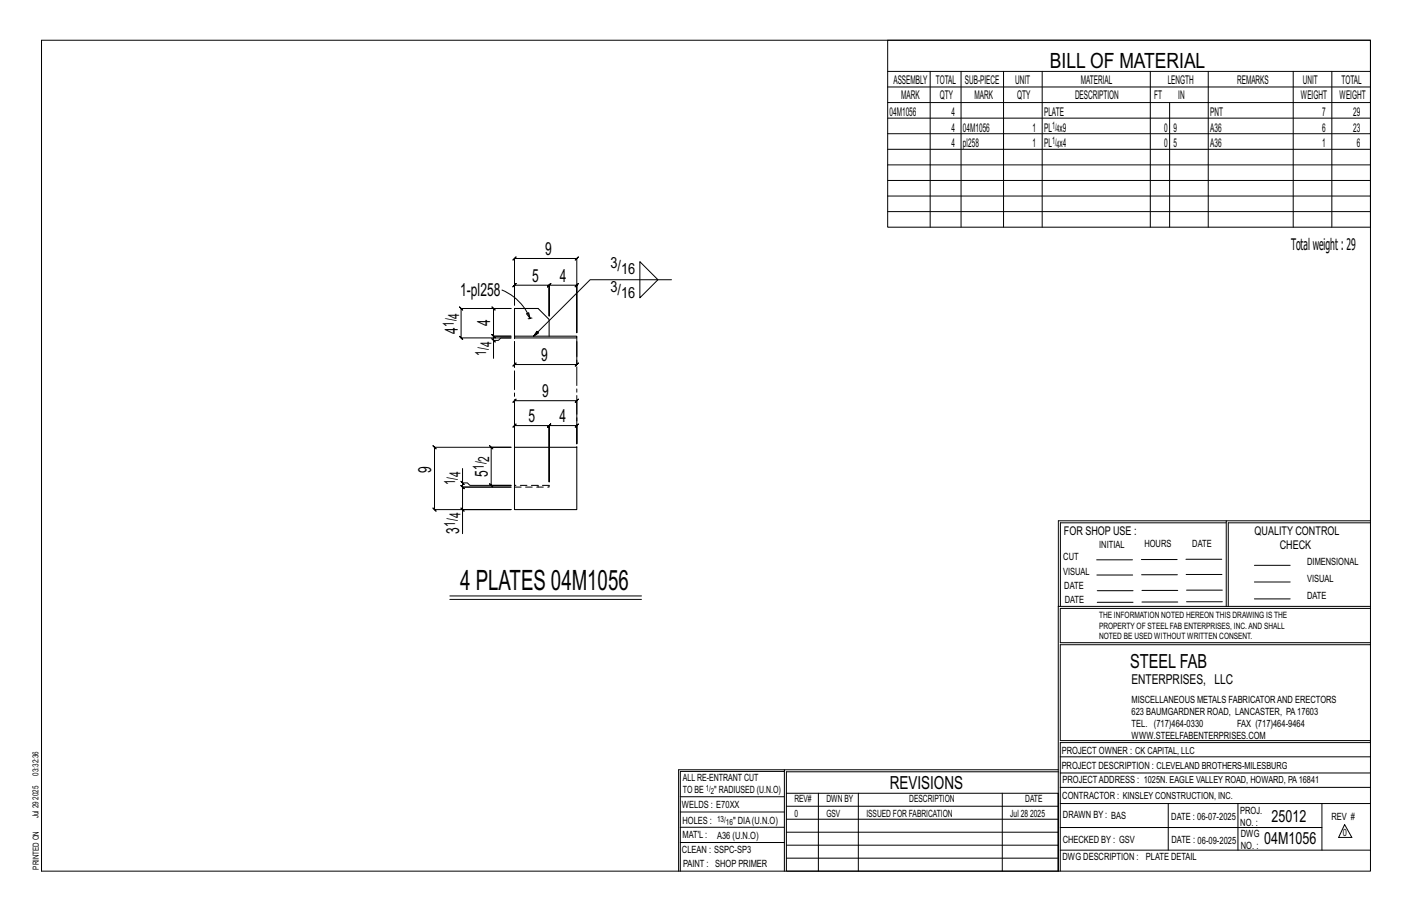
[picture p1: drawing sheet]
<svg xmlns="http://www.w3.org/2000/svg" width="432mm" height="279mm" viewBox="0 0 432 279" stroke-linecap="round" stroke-linejoin="round" font-family="sans-serif">
<defs><g id="words">
<text font-size="8.6" x="140.7" y="180.2">4 PLATES 04M1056</text>
<text font-size="6.4" x="321.1" y="20.7">BILL OF MATERIAL</text>
<text font-size="5.9" x="345.6" y="204.1">STEEL FAB</text>
<g font-size="5.5">
<text x="166.7" y="78">9</text>
<text x="162.8" y="86.2">5</text>
<text x="171.2" y="86.2">4</text>
<text x="140.7" y="90.6">1-pl258</text>
<text x="149.9" y="99.6" transform="rotate(-90 149.9 99.6)">4</text>
<text x="140" y="102.1" transform="rotate(-90 140 102.1)">4</text>
<text x="165.5" y="110.4">9</text>
<text x="165.8" y="121.5">9</text>
<text x="161.6" y="129.1">5</text>
<text x="171.1" y="129.1">4</text>
<text x="131.9" y="144.7" transform="rotate(-90 131.9 144.7)">9</text>
<text x="149.2" y="145.8" transform="rotate(-90 149.2 145.8)">5</text>
<text x="140.5" y="163.1" transform="rotate(-90 140.5 163.1)">3</text>
<text x="272.2" y="241.1">REVISIONS</text>
</g>
<g font-size="5.1">
<text x="388.9" y="251.3">25012</text>
<text x="386.6" y="258.1">04M1056</text>
</g>
<text font-size="4.9" x="394.8" y="76.4">Totalweight : 29</text>
<g font-size="4.7">
<text x="186.7" y="82">3/</text>
<text x="189.9" y="83.7">16</text>
<text x="186.7" y="89.4">3/</text>
<text x="189.9" y="91">16</text>
<text x="138.8" y="100" transform="rotate(-90 138.8 100)">1/</text>
<text x="140.4" y="97.4" transform="rotate(-90 140.4 97.4)">4</text>
<text x="150.3" y="106.2" transform="rotate(-90 150.3 106.2)">4</text>
<text x="148.7" y="108.8" transform="rotate(-90 148.7 108.8)">1/</text>
<text x="148" y="143.7" transform="rotate(-90 148 143.7)">1/</text>
<text x="149.6" y="141.1" transform="rotate(-90 149.6 141.1)">2</text>
<text x="139.2" y="148.3" transform="rotate(-90 139.2 148.3)">1/</text>
<text x="140.9" y="145.7" transform="rotate(-90 140.9 145.7)">4</text>
<text x="139.2" y="161.1" transform="rotate(-90 139.2 161.1)">1/</text>
<text x="140.9" y="158.5" transform="rotate(-90 140.9 158.5)">4</text>
</g>
<text font-size="4.2" x="346" y="209.1">ENTERPRISES, LLC</text>
<g font-size="3.7">
<text x="273.2" y="25.6">ASSEMBLY</text>
<text x="286.2" y="25.6">TOTAL</text>
<text x="295.1" y="25.6">SUB-PIECE</text>
<text x="310.4" y="25.6">UNIT</text>
<text x="330.5" y="25.6">MATERIAL</text>
<text x="357.1" y="25.6">LENGTH</text>
<text x="378.3" y="25.6">REMARKS</text>
<text x="398.4" y="25.6">UNIT</text>
<text x="410.2" y="25.6">TOTAL</text>
<text x="272.1" y="35.5">04M1056</text>
<text x="275.6" y="30.4">MARK</text>
<text x="287.4" y="30.4">QTY</text>
<text x="290.9" y="35.5">4</text>
<text x="298" y="30.4">MARK</text>
<text x="311" y="30.4">QTY</text>
<text x="319.3" y="35.5">PLATE</text>
<text x="328.7" y="30.4">DESCRIPTION</text>
<text x="353" y="30.4">FT</text>
<text x="360.3" y="30.4">IN</text>
<text x="370.1" y="35.5">PNT</text>
<text x="397.8" y="30.4">WEIGHT</text>
<text x="404.3" y="35.5">7</text>
<text x="409.6" y="30.4">WEIGHT</text>
<text x="413.8" y="35.5">29</text>
<text x="290.9" y="40.2">4</text>
<text x="294.5" y="40.2">04M1056</text>
<text x="315.8" y="40.2">1</text>
<text x="319.3" y="40.2">PL x9</text>
<text x="356" y="40.2">0</text>
<text x="358.9" y="40.2">9</text>
<text x="370.1" y="40.2">A36</text>
<text x="404.3" y="40.2">6</text>
<text x="413.8" y="40.2">23</text>
<text x="290.9" y="45">4</text>
<text x="294.5" y="45">pl258</text>
<text x="315.8" y="45">1</text>
<text x="319.3" y="45">PL x4</text>
<text x="356" y="45">0</text>
<text x="358.9" y="45">5</text>
<text x="370.1" y="45">A36</text>
<text x="404.3" y="45">1</text>
<text x="415" y="45">6</text>
<text x="325.3" y="163.4">FOR SHOP USE :</text>
<text x="383.7" y="163.4">QUALITY CONTROL</text>
<text x="391.4" y="167.8">CHECK</text>
</g>
<g font-size="3.1">
<text x="321.7" y="39.4">1/</text>
<text x="323.1" y="40.5">4</text>
<text x="321.7" y="44.1">1/</text>
<text x="323.1" y="45.3">4</text>
<text x="336.2" y="167.4">INITIAL</text>
<text x="350" y="167.1">HOURS</text>
<text x="364.6" y="167.2">DATE</text>
<text x="325.2" y="171.3">CUT</text>
<text x="399.8" y="172.8">DIMENSIONAL</text>
<text x="325.1" y="175.8">VISUAL</text>
<text x="399.8" y="177.9">VISUAL</text>
<text x="325.5" y="180">DATE</text>
<text x="325.7" y="184.4">DATE</text>
<text x="399.8" y="183.1">DATE</text>
<text x="346" y="215">MISCELLANEOUS METALS FABRICATORAND ERECTORS</text>
<text x="346" y="218.6">623 BAUMGARDNER ROAD, LANCASTER, PA17603</text>
<text x="346" y="225.8">WWW.STEELFABENTERPRISES.COM</text>
<text x="346" y="222.2">TEL. (717)464-0330</text>
<text x="378.3" y="222.2">FAX (717)464-9464</text>
<text x="324.7" y="230.5">PROJECT OWNER : CK CAPITAL, LLC</text>
<text x="208.8" y="238.8">ALL RE-ENTRANT CUT</text>
<text x="324.7" y="235.1">PROJECT DESCRIPTION : CLEVELAND BROTHERS-MILESBURG</text>
<text x="324.9" y="239.5">PROJECTADDRESS : 1025N. EAGLE VALLEY ROAD, HOWARD, PA16841</text>
<text x="208.8" y="242.5">TO BE</text>
<text x="218.4" y="242.5">&quot; RADIUSED (U.N.O)</text>
<text x="242.9" y="245.3">REV#</text>
<text x="252.7" y="245.3">DWN BY</text>
<text x="278.1" y="245.3">DESCRIPTION</text>
<text x="313.5" y="245.3">DATE</text>
<text x="324.9" y="244.2">CONTRACTOR : KINSLEY CONSTRUCTION, INC.</text>
<text x="208.5" y="247">WELDS : E70XX</text>
<text x="208.7" y="251.7">HOLES :</text>
<text x="224.2" y="251.8">&quot; DIA(U.N.O)</text>
<text x="242.9" y="249.9">0</text>
<text x="252.7" y="249.9">GSV</text>
<text x="264.9" y="249.9">ISSUED FOR FABRICATION</text>
<text x="309" y="249.9">Jul 28</text>
<text x="315" y="249.9">2025</text>
<text x="325.1" y="250">DRAWN BY : BAS</text>
<text x="358.2" y="250.5">DATE : 06-07-2025</text>
<text x="379.3" y="248.9">PROJ.</text>
<text x="407.2" y="250.5">REV #</text>
<text x="208.7" y="256.3">MAT'L :</text>
<text x="219.3" y="256.4">A36 (U.N.O)</text>
<text x="325" y="257.6">CHECKED BY : GSV</text>
<text x="358.3" y="257.7">DATE : 06-09-2025</text>
<text x="379.3" y="252.5">NO. :</text>
<text x="379.5" y="255.9">DWG</text>
<text x="410.6" y="255.5">0</text>
<text x="208.6" y="260.7">CLEAN : SSPC-SP3</text>
<text x="324.9" y="262.9">DWG DESCRIPTION :</text>
<text x="350.4" y="263">PLATE DETAIL</text>
<text x="379.5" y="259.5">NO. :</text>
<text x="208.9" y="265">PAINT : SHOP PRIMER</text>
</g>
<g font-size="2.7">
<text x="336.1" y="189">THE INFORMATION NOTED HEREON THIS DRAWING IS THE</text>
<text x="336.1" y="195.4">NOTED BE USED WITHOUT WRITTEN CONSENT.</text>
<text x="336.1" y="192.2">PROPERTY OF STEEL FAB ENTERPRISES, INC.AND SHALL</text>
</g>
<g font-size="2.6">
<text x="215.9" y="241.8">1/</text>
<text x="217.4" y="242.7">2</text>
<text x="219.3" y="251.1">13/</text>
<text x="222" y="252.1">16</text>
</g>
<g font-size="2.5">
<text x="11.7" y="237.1" transform="rotate(-90 11.7 237.1)">03:32:36</text>
<text x="11.8" y="244.4" transform="rotate(-90 11.8 244.4)">2025</text>
<text x="11.8" y="250.1" transform="rotate(-90 11.8 250.1)">Jul 29</text>
<text x="11.9" y="265.8" transform="rotate(-90 11.9 265.8)">PRINTED ON</text>
</g>
</g></defs>
<g fill="none" stroke="#000" stroke-width=".31">
<path d="M12.7 12.3h406.4v254h-406.4zM271.5 12.3h147.6v57.2h-147.6zM271.5 21.8h147.6M271.5 26.6h147.6M271.5 31.4h147.6M271.5 36.1h147.6M284.5 21.8v47.7M293.9 21.8v47.7M306.9 21.8v47.7M318.7 21.8v47.7M351.8 21.8v47.7M357.7 31.4v38.1"/>
<path d="M369.5 21.8v47.7M395.5 21.8v47.7M407.3 21.8v47.7M271.5 40.9h147.6M271.5 45.6h147.6M271.5 50.4h147.6M271.5 55.2h147.6M271.5 59.9h147.6M157.8 78.5l-.5 .5h19.1l-.5 .5 1-1-.5 .5v22.7v-14.5l.5-.5-1 1 .5-.5h-8.5l.5-.5-1 1 .5-.5v9.4v-9.4l.5-.5-1 1 .5-.5h-10.6l.5-.5-1 1 .5-.5v6v-14.2l-.5 .5zM195.7 80l5.5 5.5-5.5 5.5zM271.5 64.7h147.6M153.5 88.7a15.9 15.9 0 0 1 8.6 8.6"/>
<path d="M161 95.9l.7-.3 .4 1.7zM162.1 97.3l-.6 .1M162.7 97.3h-.6M205.4 85.5h-24.9l-17.3 17.3 1-1.5 .5 .5-1.5 1M150.4 103.5l1 1zM150.9 104v-1.2l.5 .5-1-1 .5 .5h5.4h-5.4l.5 .5-1-1 .5 .5v-8.5l.5 .5-1-1 .5 .5h5.4h-15.3l-.5-.5 1 1-.5-.5v9l-.5-.5 1 1-.5-.5h15.3h-3.1l-.8 .7h-1.5v5.6M157.3 104.4v7l-.5 .5 1-1-.5 .5h19.1l-.5 .5 1-1-.5 .5v-7M157.8 122l-.5 .5h19.1l-.5 .5 1-1-.5 .5v13.2v-5.6l.5-.5-1 1 .5-.5h-8.5l.5-.5-1 1 .5-.5v17.2v-17.2l.5-.5-1 1 .5-.5h-10.6l.5-.5-1 1 .5-.5v5.6v-13.2l-.5 .5zM140.9 155.3l1 1zM140.9 147.1l1 1zM141.4 143.2v4.4h1.5l.8 .8h12.6h-6.1l.5 .5-1-1 .5 .5v-11.7l.5 .5-1-1 .5 .5h6.1h-23.4l-.5-.5 1 1-.5-.5v19.1l-.5-.5 1 1-.5-.5h23.4h-14.9v7.3M141.4 147.6v1.3l-.5-.5 1 1-.5-.5h14.9h-14.9l-.5-.5 1 1-.5-.5v6.9"/>
<path d="M375 159.8h-50.7v25.6M375 159.2h-51.3l-.1 107.1M419.1 159.2h-44.1v26.2M419.1 159.8h-43.5v25.6M335.4 171.1h10.9M335.4 175.8h11M349 171h11M349.1 175.7h11M362.7 171h10.9M362.7 175.6h11M383.6 172.8h11M383.6 177.9h11"/>
<path d="M137.6 182.2h58.6M137.6 183.2h58.6M323.7 185.4h95.4M335.5 184.1h11M335.5 180.6h11M349.2 184h11M349.2 180.5h11M362.9 180.4h10.9M362.9 184h10.9M383.6 183.1h11M419.1 186h-94.9v10.5h94.9M419.1 197.1h-94.9v29.3h94.9v.6h-94.9v39.3"/>
<path d="M239.9 235.8h-31.9v30.5M239.9 235.3h-32.4v31M323.6 235.3h-83.7v31M323.6 235.9h-83.1v6.6M324.2 236.3h94.9M324.2 231.4h94.9M208 252.9h31.9M208 257.5h31.9M208 243.6h31.9M208 248.2h31.9M240.5 242.5h83.1v23.8h-83.1zM240.5 258.4h83.1"/>
<path d="M240.5 254.4h83.1M240.5 250.4h83.1M240.5 246.5h83.1M250.3 242.5v23.8M262.5 242.5v23.8M306.5 242.5v23.8M324.2 253h80.1M324.2 245.6h94.9M324.2 259.9h94.9M324.2 240.7h94.9M357.3 245.6v14.3M378.6 245.6v14.3"/>
<path d="M404.3 245.6v14.3M411.2 252.1l2.2 3.9h-4zM240.5 262.3h83.1"/>
</g>
<path d="M157.3 102.8h19.1v.5h-19.1zM157.3 102.8v-8.5h7.3l3.3 3.4v5.1M157.3 136.7h19.1v19.1h-19.1z" fill="none" stroke="#000" stroke-width=".32"/>
<path d="M157.3 148.9h10.6v-.5M164.6 148.4v.5M167.9 148.4h-10.6" fill="none" stroke="#000" stroke-width=".31" stroke-dasharray="2 1.4"/>
<path d="M176.4 103.3v33.4M157.3 136.7v-33.4" fill="none" stroke="#000" stroke-width=".31" stroke-dasharray="5.8 1 1 1"/>
<use href="#words"/>
</svg>
